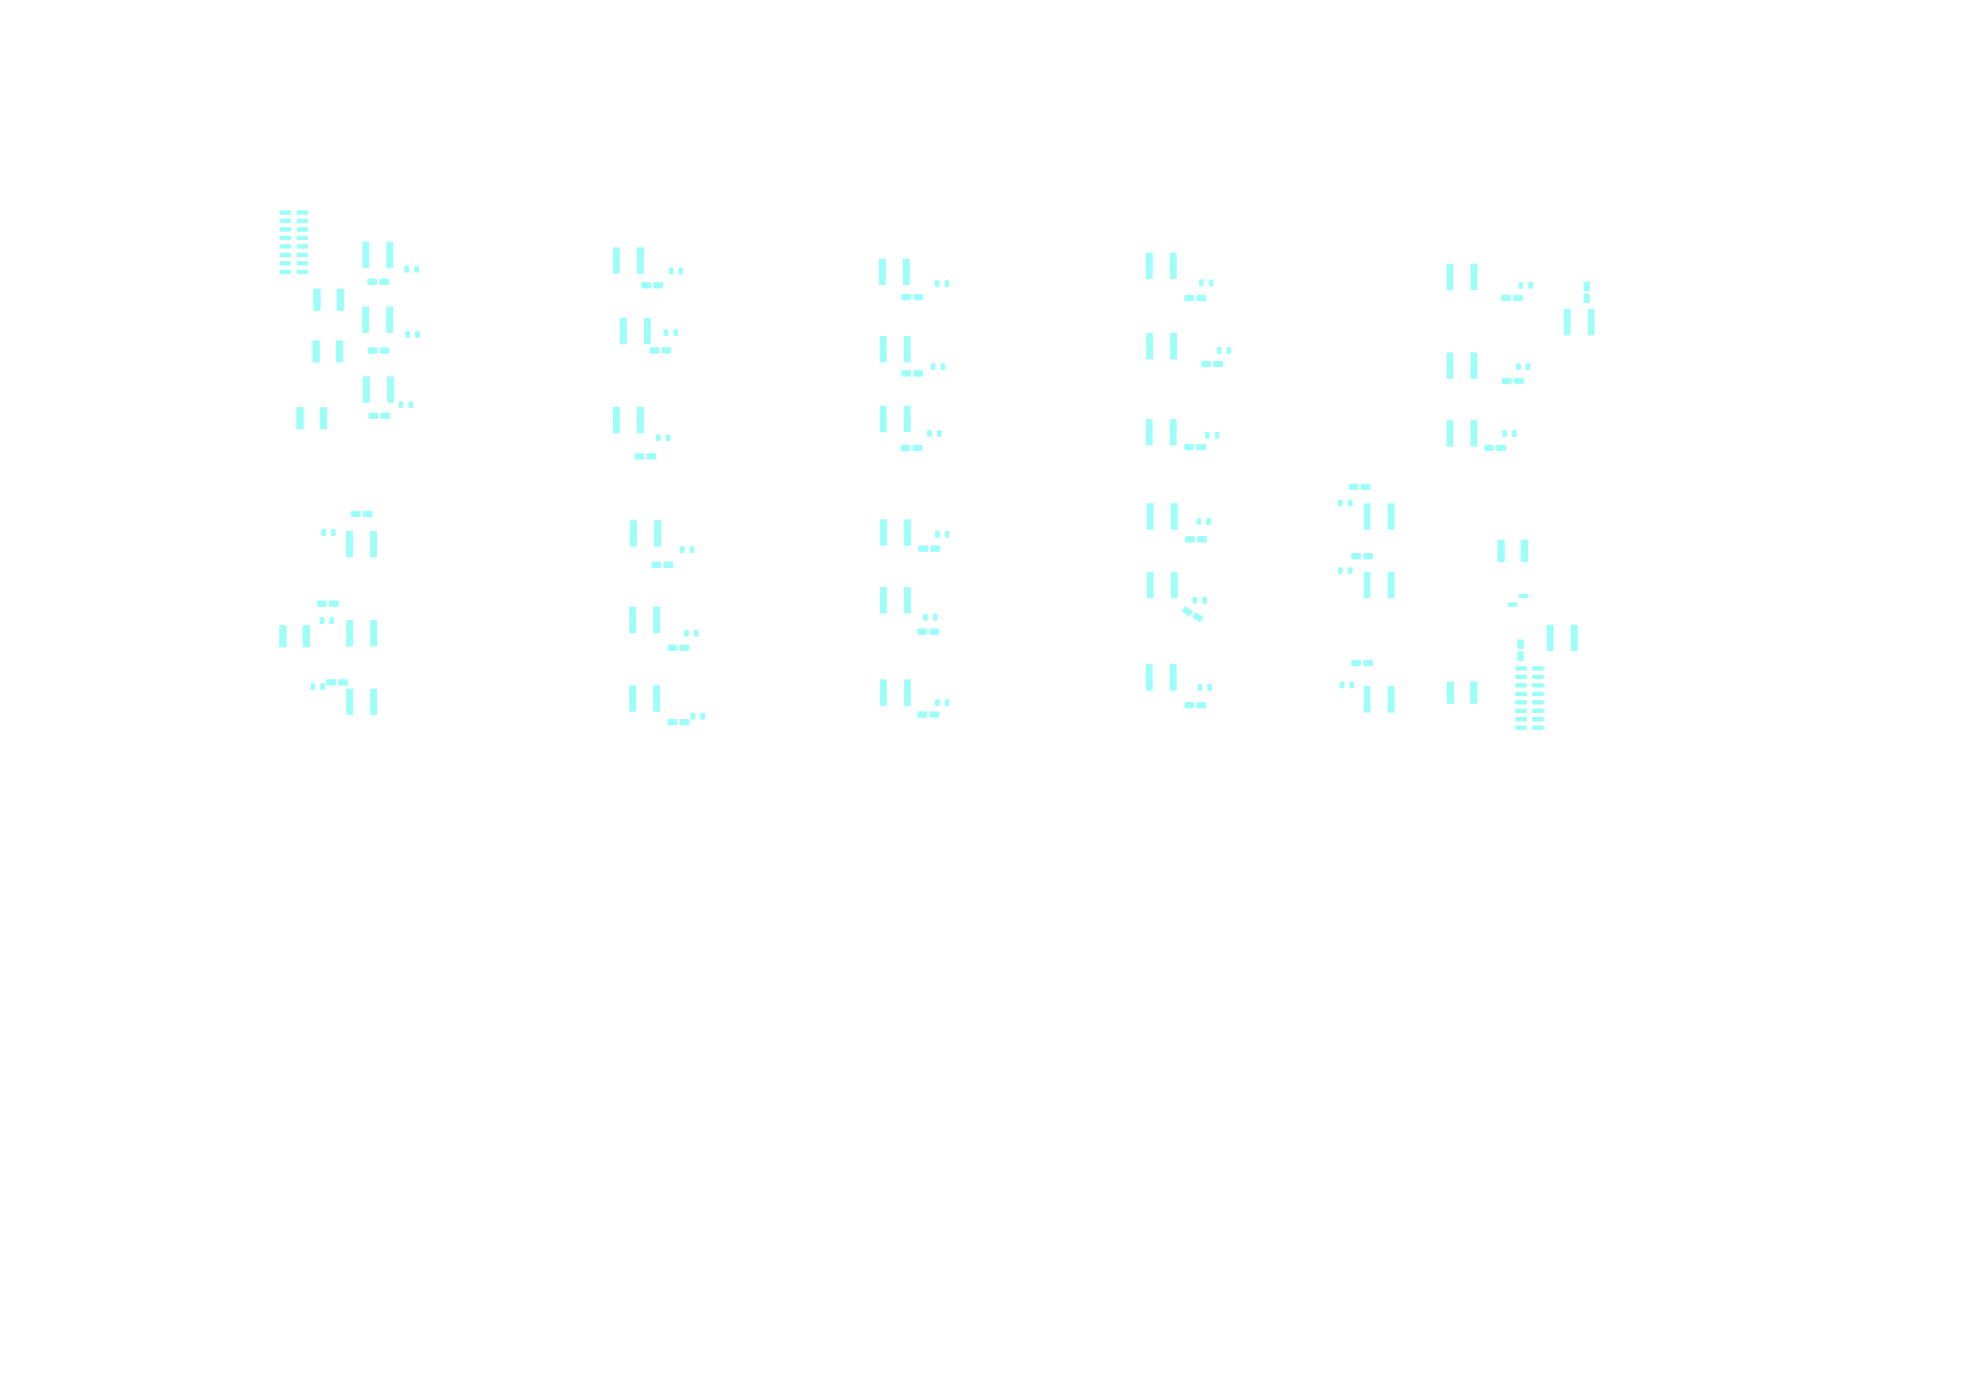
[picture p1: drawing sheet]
<svg xmlns="http://www.w3.org/2000/svg" width="594mm" height="420mm" viewBox="0 0 594 420" stroke-linecap="round" stroke-linejoin="round" font-family="sans-serif">
<g fill="#9afff8" stroke="#9afff8" stroke-width=".3">
<path d="M409 166.2l2.4-.1 .1 1.4-2.4 .2z"/>
<path d="M405.4 166.2l2.4-.1 .1 1.4-2.4 .2z"/>
<path d="M108.8 79.8h1.8v.5h-1.8z"/>
<path d="M108.8 79.2h1.8v.4h-1.8z"/>
<path d="M108.8 78.5h1.8v.5h-1.8z"/>
<path d="M108.8 77.9h1.8v.4h-1.8z"/>
<path d="M108.8 77.2h1.8v.5h-1.8z"/>
<path d="M108.8 76.6h1.8v.4h-1.8z"/>
<path d="M108.8 75.9h1.8v.5h-1.8z"/>
<path d="M108.8 75.3h1.8v.4h-1.8z"/>
<path d="M108.8 74.6h1.8v.5h-1.8z"/>
<path d="M108.8 74h1.8v.4h-1.8z"/>
<path d="M108.8 73.3h1.8v.5h-1.8z"/>
<path d="M108.8 72.7h1.8v.4h-1.8z"/>
<path d="M116 72.7h1.8v.4h-1.8z"/>
<path d="M116 73.3h1.8v.5h-1.8z"/>
<path d="M116 74h1.8v.4h-1.8z"/>
<path d="M116 74.6h1.8v.5h-1.8z"/>
<path d="M116 75.3h1.8v.4h-1.8z"/>
<path d="M116 75.9h1.8v.5h-1.8z"/>
<path d="M116 76.6h1.8v.4h-1.8z"/>
<path d="M116 77.2h1.8v.5h-1.8z"/>
<path d="M116 77.9h1.8v.4h-1.8z"/>
<path d="M116 78.5h1.8v.5h-1.8z"/>
<path d="M116 79.2h1.8v.4h-1.8z"/>
<path d="M116 79.8h1.8v.5h-1.8z"/>
<path d="M114.1 104.4h2.4l.1 1.4-2.4 .1z"/>
<path d="M110.5 104.4h2.4l.1 1.4-2.4 .1z"/>
<path d="M100.9 102.3l1.7-.1 .1 .4-1.7 .1z"/>
<path d="M100.9 102.9h1.7l.1 .4-1.7 .1z"/>
<path d="M100.9 103.6l1.7-.1 .1 .4-1.7 .1z"/>
<path d="M100.9 104.2h1.8v.4l-1.7 .1z"/>
<path d="M100.9 104.9l1.8-.1v.4l-1.8 .1z"/>
<path d="M100.9 105.5h1.8v.4l-1.8 .1z"/>
<path d="M100.9 106.2l1.7-.1 .1 .4-1.8 .1z"/>
<path d="M100.9 106.8h1.7l.1 .4-1.7 .1z"/>
<path d="M100.9 107.5l1.7-.1 .1 .4-1.7 .1z"/>
<path d="M100.9 108.1h1.7l.1 .4-1.7 .1z"/>
<path d="M93.9 108.1h1.7l.1 .4-1.7 .1z"/>
<path d="M93.9 107.5l1.7-.1 .1 .4-1.7 .1z"/>
<path d="M93.9 106.8h1.7l.1 .4-1.7 .1z"/>
<path d="M93.9 106.2l1.7-.1 .1 .4-1.8 .1z"/>
<path d="M93.9 105.5h1.8v.4l-1.8 .1z"/>
<path d="M93.9 104.9l1.8-.1v.4l-1.8 .1z"/>
<path d="M93.9 104.2h1.8v.4l-1.7 .1z"/>
<path d="M93.9 103.6l1.7-.1 .1 .4-1.7 .1z"/>
<path d="M93.9 102.9h1.7l.1 .4-1.7 .1z"/>
<path d="M93.9 102.3l1.7-.1 .1 .4-1.7 .1z"/>
<path d="M200.4 193.6l2.4-.1 .1 1.5-2.4 .1z"/>
<path d="M204 193.6l2.4-.1 .1 1.5-2.4 .1z"/>
<path d="M275.4 213.6h2.3l.2 1.4-2.5 .2z"/>
<path d="M279 213.6h2.3l.2 1.4-2.5 .2z"/>
<path d="M196.9 130.5l1.1 .1-.2 1.6-.9-.2z"/>
<path d="M199.9 130.5l1 .1-.1 1.6-1-.2z"/>
<path d="M183.9 81.5h1.8v.5h-1.8z"/>
<path d="M183.9 80.9h1.8v.4h-1.8z"/>
<path d="M183.9 80.2h1.8v.5h-1.8z"/>
<path d="M183.9 79.6h1.8v.4h-1.8z"/>
<path d="M183.9 78.9h1.8v.5h-1.8z"/>
<path d="M183.9 78.3h1.8v.4h-1.8z"/>
<path d="M183.9 77.6h1.8v.5h-1.8z"/>
<path d="M183.9 77h1.8v.4h-1.8z"/>
<path d="M183.9 76.3h1.8v.5h-1.8z"/>
<path d="M183.9 75.7h1.8v.4h-1.8z"/>
<path d="M183.9 75h1.8v.5h-1.8z"/>
<path d="M183.9 74.4h1.8v.4h-1.8z"/>
<path d="M191.1 74.4h1.8v.4h-1.8z"/>
<path d="M191.1 75h1.8v.5h-1.8z"/>
<path d="M191.1 75.7h1.8v.4h-1.8z"/>
<path d="M191.1 76.3h1.8v.5h-1.8z"/>
<path d="M191.1 77h1.8v.4h-1.8z"/>
<path d="M191.1 77.6h1.8v.5h-1.8z"/>
<path d="M191.1 78.3h1.8v.4h-1.8z"/>
<path d="M191.1 78.9h1.8v.5h-1.8z"/>
<path d="M191.1 79.6h1.8v.4h-1.8z"/>
<path d="M191.1 80.2h1.8v.5h-1.8z"/>
<path d="M191.1 80.9h1.8v.4h-1.8z"/>
<path d="M191.1 81.5h1.8v.5h-1.8z"/>
<path d="M275.3 188.8l2.4-.1 .1 1.4-2.4 .2z"/>
<path d="M278.9 188.8l2.4-.1 .1 1.4-2.4 .2z"/>
<path d="M445.3 133.6h2.3l.2 1.4-2.5 .1z"/>
<path d="M448.9 133.6h2.3l.2 1.4-2.5 .1z"/>
<path d="M357.8 179.3l1 .1-.1 1.5-1-.1z"/>
<path d="M360.7 179.3l1 .1-.1 1.5-1-.1z"/>
<path d="M471.1 187.6h1.8v.4h-1.8z"/>
<path d="M471.1 188.2h1.8v.5h-1.8z"/>
<path d="M471.1 188.9h1.8v.4h-1.8z"/>
<path d="M471.1 189.5h1.8v.5h-1.8z"/>
<path d="M471.1 190.2h1.8v.4h-1.8z"/>
<path d="M471.1 190.8h1.8v.5h-1.8z"/>
<path d="M471.1 191.5h1.8v.4h-1.8z"/>
<path d="M471.1 192.1h1.8v.5h-1.8z"/>
<path d="M471.1 192.8h1.8v.4h-1.8z"/>
<path d="M471.1 193.4h1.8v.5h-1.8z"/>
<path d="M471.1 194.1h1.8v.4h-1.8z"/>
<path d="M471.1 194.7h1.8v.5h-1.8z"/>
<path d="M463.9 194.7h1.8v.5h-1.8z"/>
<path d="M463.9 194.1h1.8v.4h-1.8z"/>
<path d="M463.9 193.4h1.8v.5h-1.8z"/>
<path d="M463.9 192.8h1.8v.4h-1.8z"/>
<path d="M463.9 192.1h1.8v.5h-1.8z"/>
<path d="M463.9 191.5h1.8v.4h-1.8z"/>
<path d="M463.9 190.8h1.8v.5h-1.8z"/>
<path d="M463.9 190.2h1.8v.4h-1.8z"/>
<path d="M463.9 189.5h1.8v.5h-1.8z"/>
<path d="M463.9 188.9h1.8v.4h-1.8z"/>
<path d="M463.9 188.2h1.8v.5h-1.8z"/>
<path d="M463.9 187.6h1.8v.4h-1.8z"/>
<path d="M450.7 129.2l1 .1-.1 1.6-1-.1z"/>
<path d="M453.6 129.2l1 .1-.1 1.6-1-.1z"/>
<path d="M186 102.7h1.8v.4h-1.8z"/>
<path d="M186 102h1.8v.5h-1.8z"/>
<path d="M186 101.4h1.8v.4h-1.8z"/>
<path d="M186 100.7h1.8v.5h-1.8z"/>
<path d="M186 100.1h1.8v.4h-1.8z"/>
<path d="M186 99.4h1.8v.5h-1.8z"/>
<path d="M186 98.8h1.8v.4h-1.8z"/>
<path d="M186 98.1h1.8v.5h-1.8z"/>
<path d="M186 97.5h1.8v.4h-1.8z"/>
<path d="M186 96.8h1.8v.5h-1.8z"/>
<path d="M186 96.2h1.8v.4h-1.8z"/>
<path d="M186 95.5h1.8v.5h-1.8z"/>
<path d="M193.2 95.5h1.8v.5h-1.8z"/>
<path d="M193.2 96.2h1.8v.4h-1.8z"/>
<path d="M193.2 96.8h1.8v.5h-1.8z"/>
<path d="M193.2 97.5h1.8v.4h-1.8z"/>
<path d="M193.2 98.1h1.8v.5h-1.8z"/>
<path d="M193.2 98.8h1.8v.4h-1.8z"/>
<path d="M193.2 99.4h1.8v.5h-1.8z"/>
<path d="M193.2 100.1h1.8v.4h-1.8z"/>
<path d="M193.2 100.7h1.8v.5h-1.8z"/>
<path d="M193.2 101.4h1.8v.4h-1.8z"/>
<path d="M193.2 102h1.8v.5h-1.8z"/>
<path d="M193.2 102.7h1.8v.4h-1.8z"/>
<path d="M408.2 145.3h2.4l.2 1.4-2.5 .1z"/>
<path d="M404.6 145.3h2.4l.2 1.4-2.5 .1z"/>
<path d="M409 198.2l2.4-.1 .1 1.4-2.4 .2z"/>
<path d="M405.4 198.2l2.4-.1 .1 1.4-2.4 .2z"/>
<path d="M111.1 159.4h1.8v.5h-1.8z"/>
<path d="M111.1 160.1h1.8v.4h-1.8z"/>
<path d="M111.1 160.7h1.8v.5h-1.8z"/>
<path d="M111.1 161.4h1.8v.4h-1.8z"/>
<path d="M111.1 162h1.8v.5h-1.8z"/>
<path d="M111.1 162.7h1.8v.4h-1.8z"/>
<path d="M111.1 163.3h1.8v.5h-1.8z"/>
<path d="M111.1 164h1.8v.4h-1.8z"/>
<path d="M111.1 164.6h1.8v.5h-1.8z"/>
<path d="M111.1 165.3h1.8v.4h-1.8z"/>
<path d="M111.1 165.9h1.8v.5h-1.8z"/>
<path d="M111.1 166.6h1.8v.4h-1.8z"/>
<path d="M103.9 166.6h1.8v.4h-1.8z"/>
<path d="M103.9 165.9h1.8v.5h-1.8z"/>
<path d="M103.9 165.3h1.8v.4h-1.8z"/>
<path d="M103.9 164.6h1.8v.5h-1.8z"/>
<path d="M103.9 164h1.8v.4h-1.8z"/>
<path d="M103.9 163.3h1.8v.5h-1.8z"/>
<path d="M103.9 162.7h1.8v.4h-1.8z"/>
<path d="M103.9 162h1.8v.5h-1.8z"/>
<path d="M103.9 161.4h1.8v.4h-1.8z"/>
<path d="M103.9 160.7h1.8v.5h-1.8z"/>
<path d="M103.9 160.1h1.8v.4h-1.8z"/>
<path d="M103.9 159.4h1.8v.5h-1.8z"/>
<path d="M359.3 205.4l1 .1-.1 1.6-1-.1z"/>
<path d="M362.2 205.4l1.1 .1-.2 1.6-.9-.1z"/>
<path d="M475.1 88.3l1.5 .1-.2 2.4-1.4-.2z"/>
<path d="M475.1 84.7l1.5 .1-.2 2.4-1.4-.2z"/>
<path d="M416.2 171.7h1.8v.5h-1.8z"/>
<path d="M416.2 172.4h1.8v.4h-1.8z"/>
<path d="M416.2 173h1.8v.5h-1.8z"/>
<path d="M416.2 173.7h1.8v.4h-1.8z"/>
<path d="M416.2 174.3h1.8v.5h-1.8z"/>
<path d="M416.2 175h1.8v.4h-1.8z"/>
<path d="M416.2 175.6h1.8v.5h-1.8z"/>
<path d="M416.2 176.3h1.8v.4h-1.8z"/>
<path d="M416.2 176.9h1.8v.5h-1.8z"/>
<path d="M416.2 177.6h1.8v.4h-1.8z"/>
<path d="M416.2 178.2h1.8v.5h-1.8z"/>
<path d="M416.2 178.9h1.8v.4h-1.8z"/>
<path d="M409 178.9h1.8v.4h-1.8z"/>
<path d="M409 178.2h1.8v.5h-1.8z"/>
<path d="M409 177.6h1.8v.4h-1.8z"/>
<path d="M409 176.9h1.8v.5h-1.8z"/>
<path d="M409 176.3h1.8v.4h-1.8z"/>
<path d="M409 175.6h1.8v.5h-1.8z"/>
<path d="M409 175h1.8v.4h-1.8z"/>
<path d="M409 174.3h1.8v.5h-1.8z"/>
<path d="M409 173.7h1.8v.4h-1.8z"/>
<path d="M409 173h1.8v.5h-1.8z"/>
<path d="M409 172.4h1.8v.4h-1.8z"/>
<path d="M409 171.7h1.8v.5h-1.8z"/>
<path d="M105.4 153.5l2.4-.1 .1 1.4-2.4 .2z"/>
<path d="M109 153.5l2.4-.1 .1 1.4-2.4 .2z"/>
<path d="M114.4 124l2.3-.1 .2 1.5-2.5 .1z"/>
<path d="M110.8 124l2.3-.1 .2 1.5-2.5 .1z"/>
<path d="M264 163.1h1.8v.4h-1.8z"/>
<path d="M264 162.4h1.8v.5h-1.8z"/>
<path d="M264 161.8h1.8v.4h-1.8z"/>
<path d="M264 161.1h1.8v.5h-1.8z"/>
<path d="M264 160.5h1.8v.4h-1.8z"/>
<path d="M264 159.8h1.8v.5h-1.8z"/>
<path d="M264 159.2h1.8v.4h-1.8z"/>
<path d="M264 158.5h1.8v.5h-1.8z"/>
<path d="M264 157.9h1.8v.4h-1.8z"/>
<path d="M264 157.2h1.8v.5h-1.8z"/>
<path d="M264 156.6h1.8v.4h-1.8z"/>
<path d="M264 155.9h1.8v.5h-1.8z"/>
<path d="M271.2 155.9h1.8v.5h-1.8z"/>
<path d="M271.2 156.6h1.8v.4h-1.8z"/>
<path d="M271.2 157.2h1.8v.5h-1.8z"/>
<path d="M271.2 157.9h1.8v.4h-1.8z"/>
<path d="M271.2 158.5h1.8v.5h-1.8z"/>
<path d="M271.2 159.2h1.8v.4h-1.8z"/>
<path d="M271.2 159.8h1.8v.5h-1.8z"/>
<path d="M271.2 160.5h1.8v.4h-1.8z"/>
<path d="M271.2 161.1h1.8v.5h-1.8z"/>
<path d="M271.2 161.8h1.8v.4h-1.8z"/>
<path d="M271.2 162.4h1.8v.5h-1.8z"/>
<path d="M271.2 163.1h1.8v.4h-1.8z"/>
<path d="M365.1 104.4h1l-.1 1.6-1-.1z"/>
<path d="M368 104.4h1l-.1 1.6-1-.1z"/>
<path d="M355.6 161.1l2.4-.1 .1 1.4-2.4 .2z"/>
<path d="M359.2 161.1l2.4-.1 .1 1.4-2.4 .2z"/>
<path d="M455.6 178.3h2.5v1h-2.5z"/>
<path d="M452.3 180.9h2.5v1h-2.5z"/>
<path d="M99.5 159h1l-.1 1.6-1-.1z"/>
<path d="M96.5 159h1.1l-.2 1.6-.9-.1z"/>
<path d="M476.2 92.8h1.8v.5h-1.8z"/>
<path d="M476.2 93.5h1.8v.4h-1.8z"/>
<path d="M476.2 94.1h1.8v.5h-1.8z"/>
<path d="M476.2 94.8h1.8v.4h-1.8z"/>
<path d="M476.2 95.4h1.8v.5h-1.8z"/>
<path d="M476.2 96.1h1.8v.4h-1.8z"/>
<path d="M476.2 96.7h1.8v.5h-1.8z"/>
<path d="M476.2 97.4h1.8v.4h-1.8z"/>
<path d="M476.2 98h1.8v.5h-1.8z"/>
<path d="M476.2 98.7h1.8v.4h-1.8z"/>
<path d="M476.2 99.3h1.8v.5h-1.8z"/>
<path d="M476.2 100h1.8v.4h-1.8z"/>
<path d="M469 100h1.8v.4h-1.8z"/>
<path d="M469 99.3h1.8v.5h-1.8z"/>
<path d="M469 98.7h1.8v.4h-1.8z"/>
<path d="M469 98h1.8v.5h-1.8z"/>
<path d="M469 97.4h1.8v.4h-1.8z"/>
<path d="M469 96.7h1.8v.5h-1.8z"/>
<path d="M469 96.1h1.8v.4h-1.8z"/>
<path d="M469 95.4h1.8v.5h-1.8z"/>
<path d="M469 94.8h1.8v.4h-1.8z"/>
<path d="M469 94.1h1.8v.5h-1.8z"/>
<path d="M469 93.5h1.8v.4h-1.8z"/>
<path d="M469 92.8h1.8v.5h-1.8z"/>
<path d="M188.8 189.3h1.8v.4h-1.8z"/>
<path d="M188.8 188.6h1.8v.5h-1.8z"/>
<path d="M188.8 188h1.8v.4h-1.8z"/>
<path d="M188.8 187.3h1.8v.5h-1.8z"/>
<path d="M188.8 186.7h1.8v.4h-1.8z"/>
<path d="M188.8 186h1.8v.5h-1.8z"/>
<path d="M188.8 185.4h1.8v.4h-1.8z"/>
<path d="M188.8 184.7h1.8v.5h-1.8z"/>
<path d="M188.8 184.1h1.8v.4h-1.8z"/>
<path d="M188.8 183.4h1.8v.5h-1.8z"/>
<path d="M188.8 182.8h1.8v.4h-1.8z"/>
<path d="M188.8 182.1h1.8v.5h-1.8z"/>
<path d="M196 182.1h1.8v.5h-1.8z"/>
<path d="M196 182.8h1.8v.4h-1.8z"/>
<path d="M196 183.4h1.8v.5h-1.8z"/>
<path d="M196 184.1h1.8v.4h-1.8z"/>
<path d="M196 184.7h1.8v.5h-1.8z"/>
<path d="M196 185.4h1.8v.4h-1.8z"/>
<path d="M196 186h1.8v.5h-1.8z"/>
<path d="M196 186.7h1.8v.4h-1.8z"/>
<path d="M196 187.3h1.8v.5h-1.8z"/>
<path d="M196 188h1.8v.4h-1.8z"/>
<path d="M196 188.6h1.8v.5h-1.8z"/>
<path d="M196 189.3h1.8v.4h-1.8z"/>
<path d="M404.3 150.1l1.1 .1-.2 1.5-.9-.1z"/>
<path d="M401.4 150.1l1 .1-.1 1.5-1-.1z"/>
<path d="M264 129.1h1.7v.4h-1.7z"/>
<path d="M264 128.4h1.7v.5h-1.7z"/>
<path d="M264 127.8h1.7v.4h-1.7z"/>
<path d="M264 127.1h1.7v.5h-1.7z"/>
<path d="M264 126.5h1.7v.4h-1.7z"/>
<path d="M264 125.8h1.7v.5h-1.7z"/>
<path d="M264 125.2h1.7v.4h-1.7z"/>
<path d="M264 124.5h1.7v.5h-1.7z"/>
<path d="M264 123.9h1.7v.4h-1.7z"/>
<path d="M264 123.2h1.7v.5h-1.7z"/>
<path d="M264 122.6h1.7v.4h-1.7z"/>
<path d="M264 121.9h1.7v.5h-1.7z"/>
<path d="M271.2 121.9h1.7v.5h-1.7z"/>
<path d="M271.2 122.6h1.7v.4h-1.7z"/>
<path d="M271.2 123.2h1.7v.5h-1.7z"/>
<path d="M271.2 123.9h1.7v.4h-1.7z"/>
<path d="M271.2 124.5h1.7v.5h-1.7z"/>
<path d="M271.2 125.2h1.7v.4h-1.7z"/>
<path d="M271.2 125.8h1.7v.5h-1.7z"/>
<path d="M271.2 126.5h1.7v.4h-1.7z"/>
<path d="M271.2 127.1h1.7v.5h-1.7z"/>
<path d="M271.2 127.8h1.7v.4h-1.7z"/>
<path d="M271.2 128.4h1.7v.5h-1.7z"/>
<path d="M271.2 129.1h1.7v.4h-1.7z"/>
<path d="M355.4 210.9l2.3-.1 .2 1.4-2.5 .2z"/>
<path d="M359 210.9l2.3-.1 .2 1.4-2.5 .2z"/>
<path d="M404.8 204.7l1.1 .1-.2 1.5-.9-.1z"/>
<path d="M401.9 204.7l1 .1-.1 1.5-.9-.1z"/>
<path d="M456.2 162.1l1.7-.1 .1 .4-1.8 .1z"/>
<path d="M456.2 162.7h1.7l.1 .4-1.7 .1z"/>
<path d="M456.2 163.4l1.7-.1 .1 .4-1.7 .1z"/>
<path d="M456.2 164h1.7l.1 .4-1.7 .1z"/>
<path d="M456.2 164.7l1.7-.1 .1 .4-1.7 .1z"/>
<path d="M456.2 165.3h1.7l.1 .4-1.7 .1z"/>
<path d="M456.2 166l1.7-.1 .1 .4-1.7 .1z"/>
<path d="M456.2 166.6h1.7l.1 .4-1.7 .1z"/>
<path d="M456.2 167.3l1.7-.1 .1 .4-1.7 .1z"/>
<path d="M456.2 167.9h1.7l.1 .4-1.7 .1z"/>
<path d="M449.2 167.9h1.7l.1 .4-1.7 .1z"/>
<path d="M449.2 167.3l1.7-.1 .1 .4-1.7 .1z"/>
<path d="M449.2 166.6h1.7l.1 .4-1.7 .1z"/>
<path d="M449.2 166l1.7-.1 .1 .4-1.7 .1z"/>
<path d="M449.2 165.3h1.7l.1 .4-1.7 .1z"/>
<path d="M449.2 164.7l1.7-.1 .1 .4-1.7 .1z"/>
<path d="M449.2 164h1.7l.1 .4-1.7 .1z"/>
<path d="M449.2 163.4l1.7-.1 .1 .4-1.7 .1z"/>
<path d="M449.2 162.7h1.7l.1 .4-1.7 .1z"/>
<path d="M449.2 162.1l1.7-.1 .1 .4-1.8 .1z"/>
<path d="M189.1 163.4h1.7v.4h-1.7z"/>
<path d="M189.1 162.7h1.7v.5h-1.7z"/>
<path d="M189.1 162.1h1.7v.4h-1.7z"/>
<path d="M189.1 161.4h1.7v.5h-1.7z"/>
<path d="M189.1 160.8h1.7v.4h-1.7z"/>
<path d="M189.1 160.1h1.7v.5h-1.7z"/>
<path d="M189.1 159.5h1.7v.4h-1.7z"/>
<path d="M189.1 158.8h1.7v.5h-1.7z"/>
<path d="M189.1 158.2h1.7v.4h-1.7z"/>
<path d="M189.1 157.5h1.7v.5h-1.7z"/>
<path d="M189.1 156.9h1.7v.4h-1.7z"/>
<path d="M189.1 156.2h1.7v.5h-1.7z"/>
<path d="M196.3 156.2h1.7v.5h-1.7z"/>
<path d="M196.3 156.9h1.7v.4h-1.7z"/>
<path d="M196.3 157.5h1.7v.5h-1.7z"/>
<path d="M196.3 158.2h1.7v.4h-1.7z"/>
<path d="M196.3 158.8h1.7v.5h-1.7z"/>
<path d="M196.3 159.5h1.7v.4h-1.7z"/>
<path d="M196.3 160.1h1.7v.5h-1.7z"/>
<path d="M196.3 160.8h1.7v.4h-1.7z"/>
<path d="M196.3 161.4h1.7v.5h-1.7z"/>
<path d="M196.3 162.1h1.7v.4h-1.7z"/>
<path d="M196.3 162.7h1.7v.5h-1.7z"/>
<path d="M196.3 163.4h1.7v.4h-1.7z"/>
<path d="M416.2 151.1h1.8v.5h-1.8z"/>
<path d="M416.2 151.8h1.8v.4h-1.8z"/>
<path d="M416.2 152.4h1.8v.5h-1.8z"/>
<path d="M416.2 153.1h1.8v.4h-1.8z"/>
<path d="M416.2 153.7h1.8v.5h-1.8z"/>
<path d="M416.2 154.4h1.8v.4h-1.8z"/>
<path d="M416.2 155h1.8v.5h-1.8z"/>
<path d="M416.2 155.7h1.8v.4h-1.8z"/>
<path d="M416.2 156.3h1.8v.5h-1.8z"/>
<path d="M416.2 157h1.8v.4h-1.8z"/>
<path d="M416.2 157.6h1.8v.5h-1.8z"/>
<path d="M416.2 158.3h1.8v.4h-1.8z"/>
<path d="M409 158.3h1.8v.4h-1.8z"/>
<path d="M409 157.6h1.8v.5h-1.8z"/>
<path d="M409 157h1.8v.4h-1.8z"/>
<path d="M409 156.3h1.8v.5h-1.8z"/>
<path d="M409 155.7h1.8v.4h-1.8z"/>
<path d="M409 155h1.8v.5h-1.8z"/>
<path d="M409 154.4h1.8v.4h-1.8z"/>
<path d="M409 153.7h1.8v.5h-1.8z"/>
<path d="M409 153.1h1.8v.4h-1.8z"/>
<path d="M409 152.4h1.8v.5h-1.8z"/>
<path d="M409 151.8h1.8v.4h-1.8z"/>
<path d="M409 151.1h1.8v.5h-1.8z"/>
<path d="M195 104.4l2.4-.1 .1 1.5-2.4 .1z"/>
<path d="M198.6 104.4l2.4-.1 .1 1.5-2.4 .1z"/>
<path d="M99 185.4l1 .1-.1 1.5-1-.1z"/>
<path d="M96 185.4l1.1 .1-.2 1.5-.9-.1z"/>
<path d="M270.5 111.3l2.4-.1 .1 1.5-2.4 .1z"/>
<path d="M274.1 111.3l2.4-.1 .1 1.5-2.4 .1z"/>
<path d="M459.6 200h3.1v1h-3.1z"/>
<path d="M454.5 200h3.2v1h-3.2z"/>
<path d="M459.6 202.6h3.1v1h-3.1z"/>
<path d="M454.5 202.6h3.2v1h-3.2z"/>
<path d="M459.6 205.1h3.1v1h-3.1z"/>
<path d="M454.5 205.1h3.2v1h-3.2z"/>
<path d="M459.6 207.6h3.1v1h-3.1z"/>
<path d="M454.5 207.6h3.2v1h-3.2z"/>
<path d="M459.6 210.2h3.1v1h-3.1z"/>
<path d="M454.5 210.2h3.2v1h-3.2z"/>
<path d="M459.6 212.7h3.1v1h-3.1z"/>
<path d="M454.5 212.7h3.2v1h-3.2z"/>
<path d="M459.6 215.3h3.1v1h-3.1z"/>
<path d="M454.5 215.3h3.2v1h-3.2z"/>
<path d="M459.6 217.8h3.1v1h-3.1z"/>
<path d="M454.5 217.8h3.2v1h-3.2z"/>
<path d="M278.2 129.2l1 .1-.1 1.6-.9-.1z"/>
<path d="M281.1 129.2l1.1 .1-.2 1.6-.9-.1z"/>
<path d="M441 204.6h1.7l.2 .4-1.8 .1z"/>
<path d="M441 205.3l1.7-.1 .2 .4-1.8 .1z"/>
<path d="M441 205.9h1.7l.2 .4-1.8 .1z"/>
<path d="M441 206.6l1.7-.1 .2 .4-1.8 .1z"/>
<path d="M441 207.2h1.7l.2 .4-1.8 .1z"/>
<path d="M441 207.9l1.7-.1 .2 .4-1.8 .1z"/>
<path d="M441 208.5h1.7l.2 .4-1.8 .1z"/>
<path d="M441 209.2l1.7-.1 .2 .4-1.8 .1z"/>
<path d="M441 209.8h1.7l.2 .4-1.8 .1z"/>
<path d="M441 210.5l1.7-.1 .2 .4-1.8 .1z"/>
<path d="M434 210.5l1.7-.1 .2 .4-1.8 .1z"/>
<path d="M434 209.8h1.7l.2 .4-1.8 .1z"/>
<path d="M434 209.2l1.7-.1 .2 .4-1.8 .1z"/>
<path d="M434 208.5h1.7l.2 .4-1.8 .1z"/>
<path d="M434 207.9l1.7-.1 .2 .4-1.8 .1z"/>
<path d="M434 207.2h1.7l.2 .4-1.8 .1z"/>
<path d="M434 206.6l1.7-.1 .2 .4-1.8 .1z"/>
<path d="M434 205.9h1.7l.2 .4-1.8 .1z"/>
<path d="M434 205.3l1.7-.1 .2 .4-1.8 .1z"/>
<path d="M434 204.6h1.7l.2 .4-1.8 .1z"/>
<path d="M455.2 192l1.5 .1-.1 2.5-1.4-.2z"/>
<path d="M455.2 195.6l1.5 .1-.1 2.5-1.4-.2z"/>
<path d="M264 108.1h1.7v.5h-1.7z"/>
<path d="M264 107.5h1.7v.4h-1.7z"/>
<path d="M264 106.8h1.7v.5h-1.7z"/>
<path d="M264 106.2h1.7v.4h-1.7z"/>
<path d="M264 105.5h1.7v.5h-1.7z"/>
<path d="M264 104.9h1.7v.4h-1.7z"/>
<path d="M264 104.2h1.7v.5h-1.7z"/>
<path d="M264 103.6h1.7v.4h-1.7z"/>
<path d="M264 102.9h1.7v.5h-1.7z"/>
<path d="M264 102.3h1.7v.4h-1.7z"/>
<path d="M264 101.6h1.7v.5h-1.7z"/>
<path d="M264 101h1.7v.4h-1.7z"/>
<path d="M271.2 101h1.7v.4h-1.7z"/>
<path d="M271.2 101.6h1.7v.5h-1.7z"/>
<path d="M271.2 102.3h1.7v.4h-1.7z"/>
<path d="M271.2 102.9h1.7v.5h-1.7z"/>
<path d="M271.2 103.6h1.7v.4h-1.7z"/>
<path d="M271.2 104.2h1.7v.5h-1.7z"/>
<path d="M271.2 104.9h1.7v.4h-1.7z"/>
<path d="M271.2 105.5h1.7v.5h-1.7z"/>
<path d="M271.2 106.2h1.7v.4h-1.7z"/>
<path d="M271.2 106.8h1.7v.5h-1.7z"/>
<path d="M271.2 107.5h1.7v.4h-1.7z"/>
<path d="M271.2 108.1h1.7v.5h-1.7z"/>
<path d="M270.3 133.6h2.4l.1 1.4-2.4 .1z"/>
<path d="M273.9 133.6h2.4l.1 1.4-2.4 .1z"/>
<path d="M200.4 215.9h2.4l.1 1.4-2.4 .1z"/>
<path d="M204 215.9h2.4l.1 1.4-2.4 .1z"/>
<path d="M275.6 163.9l2.4-.1 .1 1.4-2.4 .2z"/>
<path d="M279.2 163.9l2.4-.1 .1 1.4-2.4 .2z"/>
<path d="M355.4 88.7l2.3-.1 .2 1.5-2.5 .1z"/>
<path d="M359 88.7l2.3-.1 .2 1.5-2.5 .1z"/>
<path d="M190.5 136.2h2.4l.1 1.4-2.4 .1z"/>
<path d="M194.1 136.2h2.4l.1 1.4-2.4 .1z"/>
<path d="M359.7 84l1.1 .1-.2 1.6-.9-.1z"/>
<path d="M362.7 84l1 .1-.1 1.6-1-.1z"/>
<path d="M344 158.3h1.8v.4h-1.8z"/>
<path d="M344 157.6h1.8v.5h-1.8z"/>
<path d="M344 157h1.8v.4h-1.8z"/>
<path d="M344 156.3h1.8v.5h-1.8z"/>
<path d="M344 155.7h1.8v.4h-1.8z"/>
<path d="M344 155h1.8v.5h-1.8z"/>
<path d="M344 154.4h1.8v.4h-1.8z"/>
<path d="M344 153.7h1.8v.5h-1.8z"/>
<path d="M344 153.1h1.8v.4h-1.8z"/>
<path d="M344 152.4h1.8v.5h-1.8z"/>
<path d="M344 151.8h1.8v.4h-1.8z"/>
<path d="M344 151.1h1.8v.5h-1.8z"/>
<path d="M351.2 151.1h1.8v.5h-1.8z"/>
<path d="M351.2 151.8h1.8v.4h-1.8z"/>
<path d="M351.2 152.4h1.8v.5h-1.8z"/>
<path d="M351.2 153.1h1.8v.4h-1.8z"/>
<path d="M351.2 153.7h1.8v.5h-1.8z"/>
<path d="M351.2 154.4h1.8v.4h-1.8z"/>
<path d="M351.2 155h1.8v.5h-1.8z"/>
<path d="M351.2 155.7h1.8v.4h-1.8z"/>
<path d="M351.2 156.3h1.8v.5h-1.8z"/>
<path d="M351.2 157h1.8v.4h-1.8z"/>
<path d="M351.2 157.6h1.8v.5h-1.8z"/>
<path d="M351.2 158.3h1.8v.4h-1.8z"/>
<path d="M204.1 164l1 .1-.1 1.6-1-.1z"/>
<path d="M207 164l1.1 .1-.2 1.6-.9-.1z"/>
<path d="M355.3 133.4l2.4-.1 .2 1.5-2.5 .1z"/>
<path d="M358.9 133.4l2.4-.1 .2 1.5-2.5 .1z"/>
<path d="M121.5 80l1 .1-.1 1.5-1-.1z"/>
<path d="M124.4 80l1.1 .1-.2 1.5-.9-.1z"/>
<path d="M277 184.4h1l-.1 1.6-1-.1z"/>
<path d="M279.9 184.4h1.1l-.2 1.6-.9-.1z"/>
<path d="M109 120.2h1.8v.5h-1.8z"/>
<path d="M109 119.6h1.8v.4h-1.8z"/>
<path d="M109 118.9h1.8v.5h-1.8z"/>
<path d="M109 118.3h1.8v.4h-1.8z"/>
<path d="M109 117.6h1.8v.5h-1.8z"/>
<path d="M109 117h1.8v.4h-1.8z"/>
<path d="M109 116.3h1.8v.5h-1.8z"/>
<path d="M109 115.7h1.8v.4h-1.8z"/>
<path d="M109 115h1.8v.5h-1.8z"/>
<path d="M109 114.4h1.8v.4h-1.8z"/>
<path d="M109 113.7h1.8v.5h-1.8z"/>
<path d="M109 113.1h1.8v.4h-1.8z"/>
<path d="M116.2 113.1h1.8v.4h-1.8z"/>
<path d="M116.2 113.7h1.8v.5h-1.8z"/>
<path d="M116.2 114.4h1.8v.4h-1.8z"/>
<path d="M116.2 115h1.8v.5h-1.8z"/>
<path d="M116.2 115.7h1.8v.4h-1.8z"/>
<path d="M116.2 116.3h1.8v.5h-1.8z"/>
<path d="M116.2 117h1.8v.4h-1.8z"/>
<path d="M116.2 117.6h1.8v.5h-1.8z"/>
<path d="M116.2 118.3h1.8v.4h-1.8z"/>
<path d="M116.2 118.9h1.8v.5h-1.8z"/>
<path d="M116.2 119.6h1.8v.4h-1.8z"/>
<path d="M116.2 120.2h1.8v.5h-1.8z"/>
<path d="M200.7 80.5l1.1 .1-.2 1.5-.9-.1z"/>
<path d="M203.7 80.5l1 .1-.1 1.5-1-.1z"/>
<path d="M343.7 206.6h1.8v.4h-1.8z"/>
<path d="M343.7 205.9h1.8v.5h-1.8z"/>
<path d="M343.7 205.3h1.8v.4h-1.8z"/>
<path d="M343.7 204.6h1.8v.5h-1.8z"/>
<path d="M343.7 204h1.8v.4h-1.8z"/>
<path d="M343.7 203.3h1.8v.5h-1.8z"/>
<path d="M343.7 202.7h1.8v.4h-1.8z"/>
<path d="M343.7 202h1.8v.5h-1.8z"/>
<path d="M343.7 201.4h1.8v.4h-1.8z"/>
<path d="M343.7 200.7h1.8v.5h-1.8z"/>
<path d="M343.7 200.1h1.8v.4h-1.8z"/>
<path d="M343.7 199.4h1.8v.5h-1.8z"/>
<path d="M350.9 199.4h1.8v.5h-1.8z"/>
<path d="M350.9 200.1h1.8v.4h-1.8z"/>
<path d="M350.9 200.7h1.8v.5h-1.8z"/>
<path d="M350.9 201.4h1.8v.4h-1.8z"/>
<path d="M350.9 202h1.8v.5h-1.8z"/>
<path d="M350.9 202.7h1.8v.4h-1.8z"/>
<path d="M350.9 203.3h1.8v.5h-1.8z"/>
<path d="M350.9 204h1.8v.4h-1.8z"/>
<path d="M350.9 204.6h1.8v.5h-1.8z"/>
<path d="M350.9 205.3h1.8v.4h-1.8z"/>
<path d="M350.9 205.9h1.8v.5h-1.8z"/>
<path d="M350.9 206.6h1.8v.4h-1.8z"/>
<path d="M282.2 109.2l1 .1-.1 1.5-.9-.1z"/>
<path d="M279.3 109.2l1 .1-.1 1.5-1-.1z"/>
<path d="M199.2 99l1 .1-.1 1.6-.9-.2z"/>
<path d="M202.1 99l1.1 .1-.2 1.6-.9-.2z"/>
<path d="M361.5 129.8h1.1l-.2 1.6-.9-.1z"/>
<path d="M364.4 129.8h1.1l-.2 1.6-.9-.1z"/>
<path d="M280.5 84.3l1 .1-.1 1.5-1-.1z"/>
<path d="M283.4 84.3l1.1 .1-.2 1.5-.9-.1z"/>
<path d="M433.9 86.4h1.7v.5h-1.7z"/>
<path d="M433.9 85.8h1.7v.4h-1.7z"/>
<path d="M433.9 85.1h1.7v.5h-1.7z"/>
<path d="M433.9 84.5h1.7v.4h-1.7z"/>
<path d="M433.9 83.8h1.7v.5h-1.7z"/>
<path d="M433.9 83.2h1.7v.4h-1.7z"/>
<path d="M433.9 82.5h1.7v.5h-1.7z"/>
<path d="M433.9 81.9h1.7v.4h-1.7z"/>
<path d="M433.9 81.2h1.7v.5h-1.7z"/>
<path d="M433.9 80.6h1.7v.4h-1.7z"/>
<path d="M433.9 79.9h1.7v.5h-1.7z"/>
<path d="M433.9 79.3h1.7v.4h-1.7z"/>
<path d="M441.1 79.3h1.7v.4h-1.7z"/>
<path d="M441.1 79.9h1.7v.5h-1.7z"/>
<path d="M441.1 80.6h1.7v.4h-1.7z"/>
<path d="M441.1 81.2h1.7v.5h-1.7z"/>
<path d="M441.1 81.9h1.7v.4h-1.7z"/>
<path d="M441.1 82.5h1.7v.5h-1.7z"/>
<path d="M441.1 83.2h1.7v.4h-1.7z"/>
<path d="M441.1 83.8h1.7v.5h-1.7z"/>
<path d="M441.1 84.5h1.7v.4h-1.7z"/>
<path d="M441.1 85.1h1.7v.5h-1.7z"/>
<path d="M441.1 85.8h1.7v.4h-1.7z"/>
<path d="M441.1 86.4h1.7v.5h-1.7z"/>
<path d="M183.9 129.4h1.8v.4h-1.8z"/>
<path d="M183.9 128.7h1.8v.5h-1.8z"/>
<path d="M183.9 128.1h1.8v.4h-1.8z"/>
<path d="M183.9 127.4h1.8v.5h-1.8z"/>
<path d="M183.9 126.8h1.8v.4h-1.8z"/>
<path d="M183.9 126.1h1.8v.5h-1.8z"/>
<path d="M183.9 125.5h1.8v.4h-1.8z"/>
<path d="M183.9 124.8h1.8v.5h-1.8z"/>
<path d="M183.9 124.2h1.8v.4h-1.8z"/>
<path d="M183.9 123.5h1.8v.5h-1.8z"/>
<path d="M183.9 122.9h1.8v.4h-1.8z"/>
<path d="M183.9 122.2h1.8v.5h-1.8z"/>
<path d="M191.1 122.2h1.8v.5h-1.8z"/>
<path d="M191.1 122.9h1.8v.4h-1.8z"/>
<path d="M191.1 123.5h1.8v.5h-1.8z"/>
<path d="M191.1 124.2h1.8v.4h-1.8z"/>
<path d="M191.1 124.8h1.8v.5h-1.8z"/>
<path d="M191.1 125.5h1.8v.4h-1.8z"/>
<path d="M191.1 126.1h1.8v.5h-1.8z"/>
<path d="M191.1 126.8h1.8v.4h-1.8z"/>
<path d="M191.1 127.4h1.8v.5h-1.8z"/>
<path d="M191.1 128.1h1.8v.4h-1.8z"/>
<path d="M191.1 128.7h1.8v.5h-1.8z"/>
<path d="M191.1 129.4h1.8v.4h-1.8z"/>
<path d="M359 155.7h1l-.1 1.6-1-.1z"/>
<path d="M361.9 155.7h1l-.1 1.6-.9-.1z"/>
<path d="M108.8 99.3h1.7v.4h-1.7z"/>
<path d="M108.8 98.6h1.7v.5h-1.7z"/>
<path d="M108.8 98h1.7v.4h-1.7z"/>
<path d="M108.8 97.3h1.7v.5h-1.7z"/>
<path d="M108.8 96.7h1.7v.4h-1.7z"/>
<path d="M108.8 96h1.7v.5h-1.7z"/>
<path d="M108.8 95.4h1.7v.4h-1.7z"/>
<path d="M108.8 94.7h1.7v.5h-1.7z"/>
<path d="M108.8 94.1h1.7v.4h-1.7z"/>
<path d="M108.8 93.4h1.7v.5h-1.7z"/>
<path d="M108.8 92.8h1.7v.4h-1.7z"/>
<path d="M108.8 92.1h1.7v.5h-1.7z"/>
<path d="M116 92.1h1.7v.5h-1.7z"/>
<path d="M116 92.8h1.7v.4h-1.7z"/>
<path d="M116 93.4h1.7v.5h-1.7z"/>
<path d="M116 94.1h1.7v.4h-1.7z"/>
<path d="M116 94.7h1.7v.5h-1.7z"/>
<path d="M116 95.4h1.7v.4h-1.7z"/>
<path d="M116 96h1.7v.5h-1.7z"/>
<path d="M116 96.7h1.7v.4h-1.7z"/>
<path d="M116 97.3h1.7v.5h-1.7z"/>
<path d="M116 98h1.7v.4h-1.7z"/>
<path d="M116 98.6h1.7v.5h-1.7z"/>
<path d="M116 99.3h1.7v.4h-1.7z"/>
<path d="M433.9 133.4h1.7v.4h-1.7z"/>
<path d="M433.9 132.7h1.7v.5h-1.7z"/>
<path d="M433.9 132.1h1.7v.4h-1.7z"/>
<path d="M433.9 131.4h1.7v.5h-1.7z"/>
<path d="M433.9 130.8h1.7v.4h-1.7z"/>
<path d="M433.9 130.1h1.7v.5h-1.7z"/>
<path d="M433.9 129.5h1.7v.4h-1.7z"/>
<path d="M433.9 128.8h1.7v.5h-1.7z"/>
<path d="M433.9 128.2h1.7v.4h-1.7z"/>
<path d="M433.9 127.5h1.7v.5h-1.7z"/>
<path d="M433.9 126.9h1.7v.4h-1.7z"/>
<path d="M433.9 126.2h1.7v.5h-1.7z"/>
<path d="M441.1 126.2h1.7v.5h-1.7z"/>
<path d="M441.1 126.9h1.7v.4h-1.7z"/>
<path d="M441.1 127.5h1.7v.5h-1.7z"/>
<path d="M441.1 128.2h1.7v.4h-1.7z"/>
<path d="M441.1 128.8h1.7v.5h-1.7z"/>
<path d="M441.1 129.5h1.7v.4h-1.7z"/>
<path d="M441.1 130.1h1.7v.5h-1.7z"/>
<path d="M441.1 130.8h1.7v.4h-1.7z"/>
<path d="M441.1 131.4h1.7v.5h-1.7z"/>
<path d="M441.1 132.1h1.7v.4h-1.7z"/>
<path d="M441.1 132.7h1.7v.5h-1.7z"/>
<path d="M441.1 133.4h1.7v.4h-1.7z"/>
<path d="M111.2 186.2h1.7v.4h-1.7z"/>
<path d="M111.2 186.8h1.7v.5h-1.7z"/>
<path d="M111.2 187.5h1.7v.4h-1.7z"/>
<path d="M111.2 188.1h1.7v.5h-1.7z"/>
<path d="M111.2 188.8h1.7v.4h-1.7z"/>
<path d="M111.2 189.4h1.7v.5h-1.7z"/>
<path d="M111.2 190.1h1.7v.4h-1.7z"/>
<path d="M111.2 190.7h1.7v.5h-1.7z"/>
<path d="M111.2 191.4h1.7v.4h-1.7z"/>
<path d="M111.2 192h1.7v.5h-1.7z"/>
<path d="M111.2 192.7h1.7v.4h-1.7z"/>
<path d="M111.2 193.3h1.7v.5h-1.7z"/>
<path d="M104 193.3h1.7v.5h-1.7z"/>
<path d="M104 192.7h1.7v.4h-1.7z"/>
<path d="M104 192h1.7v.5h-1.7z"/>
<path d="M104 191.4h1.7v.4h-1.7z"/>
<path d="M104 190.7h1.7v.5h-1.7z"/>
<path d="M104 190.1h1.7v.4h-1.7z"/>
<path d="M104 189.4h1.7v.5h-1.7z"/>
<path d="M104 188.8h1.7v.4h-1.7z"/>
<path d="M104 188.1h1.7v.5h-1.7z"/>
<path d="M104 187.5h1.7v.4h-1.7z"/>
<path d="M104 186.8h1.7v.5h-1.7z"/>
<path d="M104 186.2h1.7v.4h-1.7z"/>
<path d="M188.8 212.9h1.8v.5h-1.8z"/>
<path d="M188.8 212.3h1.8v.4h-1.8z"/>
<path d="M188.8 211.6h1.8v.5h-1.8z"/>
<path d="M188.8 211h1.8v.4h-1.8z"/>
<path d="M188.8 210.3h1.8v.4h-1.8z"/>
<path d="M188.8 209.7h1.8v.4h-1.8z"/>
<path d="M188.8 209h1.8v.4h-1.8z"/>
<path d="M188.8 208.4h1.8v.4h-1.8z"/>
<path d="M188.8 207.7h1.8v.4h-1.8z"/>
<path d="M188.8 207h1.8v.5h-1.8z"/>
<path d="M188.8 206.4h1.8v.4h-1.8z"/>
<path d="M188.8 205.7h1.8v.5h-1.8z"/>
<path d="M196 205.7h1.8v.5h-1.8z"/>
<path d="M196 206.4h1.8v.4h-1.8z"/>
<path d="M196 207h1.8v.5h-1.8z"/>
<path d="M196 207.7h1.8v.4h-1.8z"/>
<path d="M196 208.4h1.8v.4h-1.8z"/>
<path d="M196 209h1.8v.4h-1.8z"/>
<path d="M196 209.7h1.8v.4h-1.8z"/>
<path d="M196 210.3h1.8v.4h-1.8z"/>
<path d="M196 211h1.8v.4h-1.8z"/>
<path d="M196 211.6h1.8v.5h-1.8z"/>
<path d="M196 212.3h1.8v.4h-1.8z"/>
<path d="M196 212.9h1.8v.5h-1.8z"/>
<path d="M101.6 204l2.4-.1 .2 1.5-2.5 .1z"/>
<path d="M98 204l2.4-.1 .2 1.5-2.5 .1z"/>
<path d="M96.1 122.3h1.7l.1 .4-1.8 .1z"/>
<path d="M96.1 123h1.7l.1 .3-1.8 .2z"/>
<path d="M96.1 123.6h1.7l.1 .4-1.8 .1z"/>
<path d="M96.1 124.3h1.7l.1 .3-1.8 .2z"/>
<path d="M96.1 124.9h1.7l.1 .4-1.8 .1z"/>
<path d="M96.1 125.6h1.7l.1 .3-1.8 .1z"/>
<path d="M96.1 126.2h1.7l.1 .4-1.8 .1z"/>
<path d="M96.1 126.9h1.7l.1 .3-1.8 .2z"/>
<path d="M96.1 127.5h1.7l.1 .4-1.8 .1z"/>
<path d="M96.1 128.2h1.7l.1 .3-1.8 .2z"/>
<path d="M89.1 128.2h1.7l.1 .3-1.8 .2z"/>
<path d="M89.1 127.5h1.7l.1 .4-1.8 .1z"/>
<path d="M89.1 126.9h1.7l.1 .3-1.8 .2z"/>
<path d="M89.1 126.2h1.7l.1 .4-1.8 .1z"/>
<path d="M89.1 125.6h1.7l.1 .3-1.8 .1z"/>
<path d="M89.1 124.9h1.7l.1 .4-1.8 .1z"/>
<path d="M89.1 124.3h1.7l.1 .3-1.8 .2z"/>
<path d="M89.1 123.6h1.7l.1 .4-1.8 .1z"/>
<path d="M89.1 123h1.7l.1 .3-1.8 .2z"/>
<path d="M89.1 122.3h1.7l.1 .4-1.8 .1z"/>
<path d="M96.2 205.2l1.1 .1-.2 1.5-.9-.1z"/>
<path d="M93.3 205.2l1 .1-.1 1.5-1-.1z"/>
<path d="M355.3 182.2l2.1 1.1-.6 1.3-2.1-1.1z"/>
<path d="M358.4 184l2.1 1.1-.6 1.3-2.1-1.1z"/>
<path d="M121.7 99.5l1.1 .1-.2 1.6-.9-.1z"/>
<path d="M124.7 99.5l1 .1-.1 1.6-1-.1z"/>
<path d="M114 83.8l2.3-.1 .2 1.5-2.4 .1z"/>
<path d="M110.4 83.8l2.3-.1 .2 1.5-2.4 .1z"/>
<path d="M454.8 109.2l1 .1-.1 1.5-1-.1z"/>
<path d="M457.7 109.2l1.1 .1-.2 1.5-.9-.1z"/>
<path d="M450.6 113.6l2.4-.1 .1 1.4-2.4 .2z"/>
<path d="M454.2 113.6l2.4-.1 .1 1.4-2.4 .2z"/>
<path d="M101.1 86.8l1.8-.1 .1 .4-1.8 .1z"/>
<path d="M101.1 87.4h1.8l.1 .4-1.8 .1z"/>
<path d="M101.1 88.1l1.8-.1 .1 .4-1.8 .1z"/>
<path d="M101.1 88.7h1.8l.1 .4-1.8 .1z"/>
<path d="M101.1 89.4l1.8-.1 .1 .4-1.8 .1z"/>
<path d="M101.1 90h1.8l.1 .4-1.8 .1z"/>
<path d="M101.1 90.7l1.8-.1 .1 .4-1.8 .1z"/>
<path d="M101.1 91.3h1.8l.1 .4-1.8 .1z"/>
<path d="M101.1 92l1.8-.1 .1 .4-1.8 .1z"/>
<path d="M101.1 92.6h1.8l.1 .4-1.8 .1z"/>
<path d="M94.1 92.6h1.8l.1 .4-1.8 .1z"/>
<path d="M94.1 92l1.8-.1 .1 .4-1.8 .1z"/>
<path d="M94.1 91.3h1.8l.1 .4-1.8 .1z"/>
<path d="M94.1 90.7l1.8-.1 .1 .4-1.8 .1z"/>
<path d="M94.1 90h1.8l.1 .4-1.8 .1z"/>
<path d="M94.1 89.4l1.8-.1 .1 .4-1.8 .1z"/>
<path d="M94.1 88.7h1.8l.1 .4-1.8 .1z"/>
<path d="M94.1 88.1l1.8-.1 .1 .4-1.8 .1z"/>
<path d="M94.1 87.4h1.8l.1 .4-1.8 .1z"/>
<path d="M94.1 86.8l1.8-.1 .1 .4-1.8 .1z"/>
<path d="M205.4 189.2l1 .1-.1 1.5-1-.1z"/>
<path d="M208.3 189.2l1 .1-.1 1.5-1-.1z"/>
<path d="M344 178.9h1.8v.4h-1.8z"/>
<path d="M344 178.2h1.8v.5h-1.8z"/>
<path d="M344 177.6h1.8v.4h-1.8z"/>
<path d="M344 176.9h1.8v.5h-1.8z"/>
<path d="M344 176.3h1.8v.4h-1.8z"/>
<path d="M344 175.6h1.8v.5h-1.8z"/>
<path d="M344 175h1.8v.4h-1.8z"/>
<path d="M344 174.3h1.8v.5h-1.8z"/>
<path d="M344 173.7h1.8v.4h-1.8z"/>
<path d="M344 173h1.8v.5h-1.8z"/>
<path d="M344 172.4h1.8v.4h-1.8z"/>
<path d="M344 171.7h1.8v.5h-1.8z"/>
<path d="M351.2 171.7h1.8v.5h-1.8z"/>
<path d="M351.2 172.4h1.8v.4h-1.8z"/>
<path d="M351.2 173h1.8v.5h-1.8z"/>
<path d="M351.2 173.7h1.8v.4h-1.8z"/>
<path d="M351.2 174.3h1.8v.5h-1.8z"/>
<path d="M351.2 175h1.8v.4h-1.8z"/>
<path d="M351.2 175.6h1.8v.5h-1.8z"/>
<path d="M351.2 176.3h1.8v.4h-1.8z"/>
<path d="M351.2 176.9h1.8v.5h-1.8z"/>
<path d="M351.2 177.6h1.8v.4h-1.8z"/>
<path d="M351.2 178.2h1.8v.5h-1.8z"/>
<path d="M351.2 178.9h1.8v.4h-1.8z"/>
<path d="M270.5 88.4h2.4l.1 1.4-2.4 .1z"/>
<path d="M274.1 88.4h2.4l.1 1.4-2.4 .1z"/>
<path d="M360.4 108.5l2.4-.1 .1 1.5-2.4 .1z"/>
<path d="M364 108.5l2.4-.1 .1 1.5-2.4 .1z"/>
<path d="M450.3 88.7l2.4-.1 .1 1.5-2.4 .1z"/>
<path d="M453.9 88.7l2.4-.1 .1 1.5-2.4 .1z"/>
<path d="M98.9 180.4l2.3-.1 .2 1.4-2.4 .2z"/>
<path d="M95.3 180.4l2.3-.1 .2 1.4-2.4 .2z"/>
<path d="M404.3 170.4l1.1 .1-.2 1.6-.9-.2z"/>
<path d="M401.4 170.4l1 .1-.1 1.6-1-.2z"/>
<path d="M433.9 113.1h1.7v.4h-1.7z"/>
<path d="M433.9 112.4h1.7v.5h-1.7z"/>
<path d="M433.9 111.8h1.7v.4h-1.7z"/>
<path d="M433.9 111.1h1.7v.5h-1.7z"/>
<path d="M433.9 110.5h1.7v.4h-1.7z"/>
<path d="M433.9 109.8h1.7v.5h-1.7z"/>
<path d="M433.9 109.2h1.7v.4h-1.7z"/>
<path d="M433.9 108.5h1.7v.5h-1.7z"/>
<path d="M433.9 107.9h1.7v.4h-1.7z"/>
<path d="M433.9 107.2h1.7v.5h-1.7z"/>
<path d="M433.9 106.6h1.7v.4h-1.7z"/>
<path d="M433.9 105.9h1.7v.5h-1.7z"/>
<path d="M441.1 105.9h1.7v.5h-1.7z"/>
<path d="M441.1 106.6h1.7v.4h-1.7z"/>
<path d="M441.1 107.2h1.7v.5h-1.7z"/>
<path d="M441.1 107.9h1.7v.4h-1.7z"/>
<path d="M441.1 108.5h1.7v.5h-1.7z"/>
<path d="M441.1 109.2h1.7v.4h-1.7z"/>
<path d="M441.1 109.8h1.7v.5h-1.7z"/>
<path d="M441.1 110.5h1.7v.4h-1.7z"/>
<path d="M441.1 111.1h1.7v.5h-1.7z"/>
<path d="M441.1 111.8h1.7v.4h-1.7z"/>
<path d="M441.1 112.4h1.7v.5h-1.7z"/>
<path d="M441.1 113.1h1.7v.4h-1.7z"/>
<path d="M263.7 84.9h1.8v.4h-1.8z"/>
<path d="M263.7 84.2h1.8v.5h-1.8z"/>
<path d="M263.7 83.6h1.8v.4h-1.8z"/>
<path d="M263.7 82.9h1.8v.5h-1.8z"/>
<path d="M263.7 82.3h1.8v.4h-1.8z"/>
<path d="M263.7 81.6h1.8v.5h-1.8z"/>
<path d="M263.7 81h1.8v.4h-1.8z"/>
<path d="M263.7 80.3h1.8v.5h-1.8z"/>
<path d="M263.7 79.7h1.8v.4h-1.8z"/>
<path d="M263.7 79h1.8v.5h-1.8z"/>
<path d="M263.7 78.4h1.8v.4h-1.8z"/>
<path d="M263.7 77.7h1.8v.5h-1.8z"/>
<path d="M270.9 77.7h1.8v.5h-1.8z"/>
<path d="M270.9 78.4h1.8v.4h-1.8z"/>
<path d="M270.9 79h1.8v.5h-1.8z"/>
<path d="M270.9 79.7h1.8v.4h-1.8z"/>
<path d="M270.9 80.3h1.8v.5h-1.8z"/>
<path d="M270.9 81h1.8v.4h-1.8z"/>
<path d="M270.9 81.6h1.8v.5h-1.8z"/>
<path d="M270.9 82.3h1.8v.4h-1.8z"/>
<path d="M270.9 82.9h1.8v.5h-1.8z"/>
<path d="M270.9 83.6h1.8v.4h-1.8z"/>
<path d="M270.9 84.2h1.8v.5h-1.8z"/>
<path d="M270.9 84.9h1.8v.4h-1.8z"/>
<path d="M119.8 120.6l1 .1-.1 1.6-1-.2z"/>
<path d="M122.7 120.6l1 .1-.1 1.6-1-.2z"/>
<path d="M207.3 214.1l1 .1-.1 1.5-1-.1z"/>
<path d="M210.2 214.1l1 .1-.1 1.5-.9-.1z"/>
<path d="M343.7 133h1.8v.5h-1.8z"/>
<path d="M343.7 132.4h1.8v.4h-1.8z"/>
<path d="M343.7 131.7h1.8v.5h-1.8z"/>
<path d="M343.7 131.1h1.8v.4h-1.8z"/>
<path d="M343.7 130.4h1.8v.5h-1.8z"/>
<path d="M343.7 129.8h1.8v.4h-1.8z"/>
<path d="M343.7 129.1h1.8v.5h-1.8z"/>
<path d="M343.7 128.5h1.8v.4h-1.8z"/>
<path d="M343.7 127.8h1.8v.5h-1.8z"/>
<path d="M343.7 127.2h1.8v.4h-1.8z"/>
<path d="M343.7 126.5h1.8v.5h-1.8z"/>
<path d="M343.7 125.9h1.8v.4h-1.8z"/>
<path d="M350.9 125.9h1.8v.4h-1.8z"/>
<path d="M350.9 126.5h1.8v.5h-1.8z"/>
<path d="M350.9 127.2h1.8v.4h-1.8z"/>
<path d="M350.9 127.8h1.8v.5h-1.8z"/>
<path d="M350.9 128.5h1.8v.4h-1.8z"/>
<path d="M350.9 129.1h1.8v.5h-1.8z"/>
<path d="M350.9 129.8h1.8v.4h-1.8z"/>
<path d="M350.9 130.4h1.8v.5h-1.8z"/>
<path d="M350.9 131.1h1.8v.4h-1.8z"/>
<path d="M350.9 131.7h1.8v.5h-1.8z"/>
<path d="M350.9 132.4h1.8v.4h-1.8z"/>
<path d="M350.9 133h1.8v.5h-1.8z"/>
<path d="M280.6 210l1 .1-.1 1.6-1-.2z"/>
<path d="M283.5 210l1 .1-.1 1.6-1-.2z"/>
<path d="M343.8 107.2h1.8v.5h-1.8z"/>
<path d="M343.8 106.6h1.8v.4h-1.8z"/>
<path d="M343.8 105.9h1.8v.5h-1.8z"/>
<path d="M343.8 105.3h1.8v.4h-1.8z"/>
<path d="M343.8 104.6h1.8v.5h-1.8z"/>
<path d="M343.8 104h1.8v.4h-1.8z"/>
<path d="M343.8 103.3h1.8v.5h-1.8z"/>
<path d="M343.8 102.7h1.8v.4h-1.8z"/>
<path d="M343.8 102h1.8v.5h-1.8z"/>
<path d="M343.8 101.4h1.8v.4h-1.8z"/>
<path d="M343.8 100.7h1.8v.5h-1.8z"/>
<path d="M343.8 100.1h1.8v.4h-1.8z"/>
<path d="M351 100.1h1.8v.4h-1.8z"/>
<path d="M351 100.7h1.8v.5h-1.8z"/>
<path d="M351 101.4h1.8v.4h-1.8z"/>
<path d="M351 102h1.8v.5h-1.8z"/>
<path d="M351 102.7h1.8v.4h-1.8z"/>
<path d="M351 103.3h1.8v.5h-1.8z"/>
<path d="M351 104h1.8v.4h-1.8z"/>
<path d="M351 104.6h1.8v.5h-1.8z"/>
<path d="M351 105.3h1.8v.4h-1.8z"/>
<path d="M351 105.9h1.8v.5h-1.8z"/>
<path d="M351 106.6h1.8v.4h-1.8z"/>
<path d="M351 107.2h1.8v.5h-1.8z"/>
<path d="M90.9 187.7h1.8l.1 .4-1.8 .1z"/>
<path d="M90.9 188.4h1.8l.1 .3-1.8 .2z"/>
<path d="M90.9 189h1.8l.1 .4-1.8 .1z"/>
<path d="M90.9 189.7h1.8l.1 .3-1.8 .2z"/>
<path d="M90.9 190.3h1.8l.1 .4-1.8 .1z"/>
<path d="M90.9 191h1.8l.1 .3-1.8 .2z"/>
<path d="M90.9 191.6h1.8l.1 .4-1.8 .1z"/>
<path d="M90.9 192.3h1.8l.1 .3-1.8 .2z"/>
<path d="M90.9 192.9h1.8l.1 .4-1.8 .1z"/>
<path d="M90.9 193.6h1.8l.1 .3-1.8 .2z"/>
<path d="M83.9 193.6h1.8l.1 .3-1.8 .2z"/>
<path d="M83.9 192.9h1.8l.1 .4-1.8 .1z"/>
<path d="M83.9 192.3h1.8l.1 .3-1.8 .2z"/>
<path d="M83.9 191.6h1.8l.1 .4-1.8 .1z"/>
<path d="M83.9 191h1.8l.1 .3-1.8 .2z"/>
<path d="M83.9 190.3h1.8l.1 .4-1.8 .1z"/>
<path d="M83.9 189.7h1.8l.1 .3-1.8 .2z"/>
<path d="M83.9 189h1.8l.1 .4-1.8 .1z"/>
<path d="M83.9 188.4h1.8l.1 .3-1.8 .2z"/>
<path d="M83.9 187.7h1.8l.1 .4-1.8 .1z"/>
<path d="M455.6 84.8l1 .1-.1 1.6-1-.2z"/>
<path d="M458.5 84.8l1 .1-.1 1.6-1-.2z"/>
<path d="M264 183.4h1.8v.5h-1.8z"/>
<path d="M264 182.8h1.8v.4h-1.8z"/>
<path d="M264 182.1h1.8v.5h-1.8z"/>
<path d="M264 181.5h1.8v.4h-1.8z"/>
<path d="M264 180.8h1.8v.5h-1.8z"/>
<path d="M264 180.2h1.8v.4h-1.8z"/>
<path d="M264 179.5h1.8v.5h-1.8z"/>
<path d="M264 178.9h1.8v.4h-1.8z"/>
<path d="M264 178.2h1.8v.5h-1.8z"/>
<path d="M264 177.6h1.8v.4h-1.8z"/>
<path d="M264 176.9h1.8v.5h-1.8z"/>
<path d="M264 176.3h1.8v.4h-1.8z"/>
<path d="M271.2 176.3h1.8v.4h-1.8z"/>
<path d="M271.2 176.9h1.8v.5h-1.8z"/>
<path d="M271.2 177.6h1.8v.4h-1.8z"/>
<path d="M271.2 178.2h1.8v.5h-1.8z"/>
<path d="M271.2 178.9h1.8v.4h-1.8z"/>
<path d="M271.2 179.5h1.8v.5h-1.8z"/>
<path d="M271.2 180.2h1.8v.4h-1.8z"/>
<path d="M271.2 180.8h1.8v.5h-1.8z"/>
<path d="M271.2 181.5h1.8v.4h-1.8z"/>
<path d="M271.2 182.1h1.8v.5h-1.8z"/>
<path d="M271.2 182.8h1.8v.4h-1.8z"/>
<path d="M271.2 183.4h1.8v.5h-1.8z"/>
<path d="M280.6 159.5l1 .1-.1 1.5-1-.1z"/>
<path d="M283.5 159.5l1 .1-.1 1.5-1-.1z"/>
<path d="M264 211.1h1.8v.5h-1.8z"/>
<path d="M264 210.5h1.8v.4h-1.8z"/>
<path d="M264 209.8h1.8v.5h-1.8z"/>
<path d="M264 209.2h1.8v.4h-1.8z"/>
<path d="M264 208.5h1.8v.5h-1.8z"/>
<path d="M264 207.9h1.8v.4h-1.8z"/>
<path d="M264 207.2h1.8v.5h-1.8z"/>
<path d="M264 206.6h1.8v.4h-1.8z"/>
<path d="M264 205.9h1.8v.5h-1.8z"/>
<path d="M264 205.3h1.8v.4h-1.8z"/>
<path d="M264 204.6h1.8v.5h-1.8z"/>
<path d="M264 204h1.8v.4h-1.8z"/>
<path d="M271.2 204h1.8v.4h-1.8z"/>
<path d="M271.2 204.6h1.8v.5h-1.8z"/>
<path d="M271.2 205.3h1.8v.4h-1.8z"/>
<path d="M271.2 205.9h1.8v.5h-1.8z"/>
<path d="M271.2 206.6h1.8v.4h-1.8z"/>
<path d="M271.2 207.2h1.8v.5h-1.8z"/>
<path d="M271.2 207.9h1.8v.4h-1.8z"/>
<path d="M271.2 208.5h1.8v.5h-1.8z"/>
<path d="M271.2 209.2h1.8v.4h-1.8z"/>
<path d="M271.2 209.8h1.8v.5h-1.8z"/>
<path d="M271.2 210.5h1.8v.4h-1.8z"/>
<path d="M271.2 211.1h1.8v.5h-1.8z"/>
<path d="M195.6 168.7l2.4-.1 .1 1.5-2.4 .1z"/>
<path d="M199.2 168.7l2.4-.1 .1 1.5-2.4 .1z"/>
<path d="M192.6 84.9l2.3-.1 .2 1.4-2.5 .2z"/>
<path d="M196.2 84.9l2.3-.1 .2 1.4-2.5 .2z"/>
<path d="M89.1 63.3h3.1v1h-3.1z"/>
<path d="M84 63.3h3.2v1h-3.2z"/>
<path d="M89.1 65.8h3.1v1h-3.1z"/>
<path d="M84 65.8h3.2v1h-3.2z"/>
<path d="M89.1 68.3h3.1v1h-3.1z"/>
<path d="M84 68.3h3.2v1h-3.2z"/>
<path d="M89.1 70.9h3.1v1h-3.1z"/>
<path d="M84 70.9h3.2v1h-3.2z"/>
<path d="M89.1 73.4h3.1v1h-3.1z"/>
<path d="M84 73.4h3.2v1h-3.2z"/>
<path d="M89.1 76h3.1v1h-3.1z"/>
<path d="M84 76h3.2v1h-3.2z"/>
<path d="M89.1 78.5h3.1v1h-3.1z"/>
<path d="M84 78.5h3.2v1h-3.2z"/>
<path d="M89.1 81h3.1v1h-3.1z"/>
<path d="M84 81h3.2v1h-3.2z"/>
<path d="M111.2 206.8h1.7v.4h-1.7z"/>
<path d="M111.2 207.4h1.7v.5h-1.7z"/>
<path d="M111.2 208.1h1.7v.4h-1.7z"/>
<path d="M111.2 208.7h1.7v.5h-1.7z"/>
<path d="M111.2 209.4h1.7v.4h-1.7z"/>
<path d="M111.2 210h1.7v.5h-1.7z"/>
<path d="M111.2 210.7h1.7v.4h-1.7z"/>
<path d="M111.2 211.3h1.7v.5h-1.7z"/>
<path d="M111.2 212h1.7v.4h-1.7z"/>
<path d="M111.2 212.6h1.7v.5h-1.7z"/>
<path d="M111.2 213.3h1.7v.4h-1.7z"/>
<path d="M111.2 213.9h1.7v.5h-1.7z"/>
<path d="M104 213.9h1.7v.5h-1.7z"/>
<path d="M104 213.3h1.7v.4h-1.7z"/>
<path d="M104 212.6h1.7v.5h-1.7z"/>
<path d="M104 212h1.7v.4h-1.7z"/>
<path d="M104 211.3h1.7v.5h-1.7z"/>
<path d="M104 210.7h1.7v.4h-1.7z"/>
<path d="M104 210h1.7v.5h-1.7z"/>
<path d="M104 209.4h1.7v.4h-1.7z"/>
<path d="M104 208.7h1.7v.5h-1.7z"/>
<path d="M104 208.1h1.7v.4h-1.7z"/>
<path d="M104 207.4h1.7v.5h-1.7z"/>
<path d="M104 206.8h1.7v.4h-1.7z"/>
<path d="M343.7 83.1h1.8v.5h-1.8z"/>
<path d="M343.7 82.5h1.8v.4h-1.8z"/>
<path d="M343.7 81.8h1.8v.5h-1.8z"/>
<path d="M343.7 81.2h1.8v.4h-1.8z"/>
<path d="M343.7 80.5h1.8v.5h-1.8z"/>
<path d="M343.7 79.9h1.8v.4h-1.8z"/>
<path d="M343.7 79.2h1.8v.5h-1.8z"/>
<path d="M343.7 78.6h1.8v.4h-1.8z"/>
<path d="M343.7 77.9h1.8v.5h-1.8z"/>
<path d="M343.7 77.3h1.8v.4h-1.8z"/>
<path d="M343.7 76.6h1.8v.5h-1.8z"/>
<path d="M343.7 76h1.8v.4h-1.8z"/>
<path d="M350.9 76h1.8v.4h-1.8z"/>
<path d="M350.9 76.6h1.8v.5h-1.8z"/>
<path d="M350.9 77.3h1.8v.4h-1.8z"/>
<path d="M350.9 77.9h1.8v.5h-1.8z"/>
<path d="M350.9 78.6h1.8v.4h-1.8z"/>
<path d="M350.9 79.2h1.8v.5h-1.8z"/>
<path d="M350.9 79.9h1.8v.4h-1.8z"/>
<path d="M350.9 80.5h1.8v.5h-1.8z"/>
<path d="M350.9 81.2h1.8v.4h-1.8z"/>
<path d="M350.9 81.8h1.8v.5h-1.8z"/>
<path d="M350.9 82.5h1.8v.4h-1.8z"/>
<path d="M350.9 83.1h1.8v.5h-1.8z"/>
<path d="M409 206h1.8v.5h-1.8z"/>
<path d="M409 206.7h1.8v.4h-1.8z"/>
<path d="M409 207.3h1.8v.5h-1.8z"/>
<path d="M409 208h1.8v.4h-1.8z"/>
<path d="M409 208.6h1.8v.5h-1.8z"/>
<path d="M409 209.3h1.8v.4h-1.8z"/>
<path d="M409 209.9h1.8v.5h-1.8z"/>
<path d="M409 210.6h1.8v.4h-1.8z"/>
<path d="M409 211.2h1.8v.5h-1.8z"/>
<path d="M409 211.9h1.8v.4h-1.8z"/>
<path d="M409 212.5h1.8v.5h-1.8z"/>
<path d="M409 213.2h1.8v.4h-1.8z"/>
<path d="M416.2 213.2h1.8v.4h-1.8z"/>
<path d="M416.2 212.5h1.8v.5h-1.8z"/>
<path d="M416.2 211.9h1.8v.4h-1.8z"/>
<path d="M416.2 211.2h1.8v.5h-1.8z"/>
<path d="M416.2 210.6h1.8v.4h-1.8z"/>
<path d="M416.2 209.9h1.8v.5h-1.8z"/>
<path d="M416.2 209.3h1.8v.4h-1.8z"/>
<path d="M416.2 208.6h1.8v.5h-1.8z"/>
<path d="M416.2 208h1.8v.4h-1.8z"/>
<path d="M416.2 207.3h1.8v.5h-1.8z"/>
<path d="M416.2 206.7h1.8v.4h-1.8z"/>
<path d="M416.2 206h1.8v.5h-1.8z"/>
</g>
</svg>
